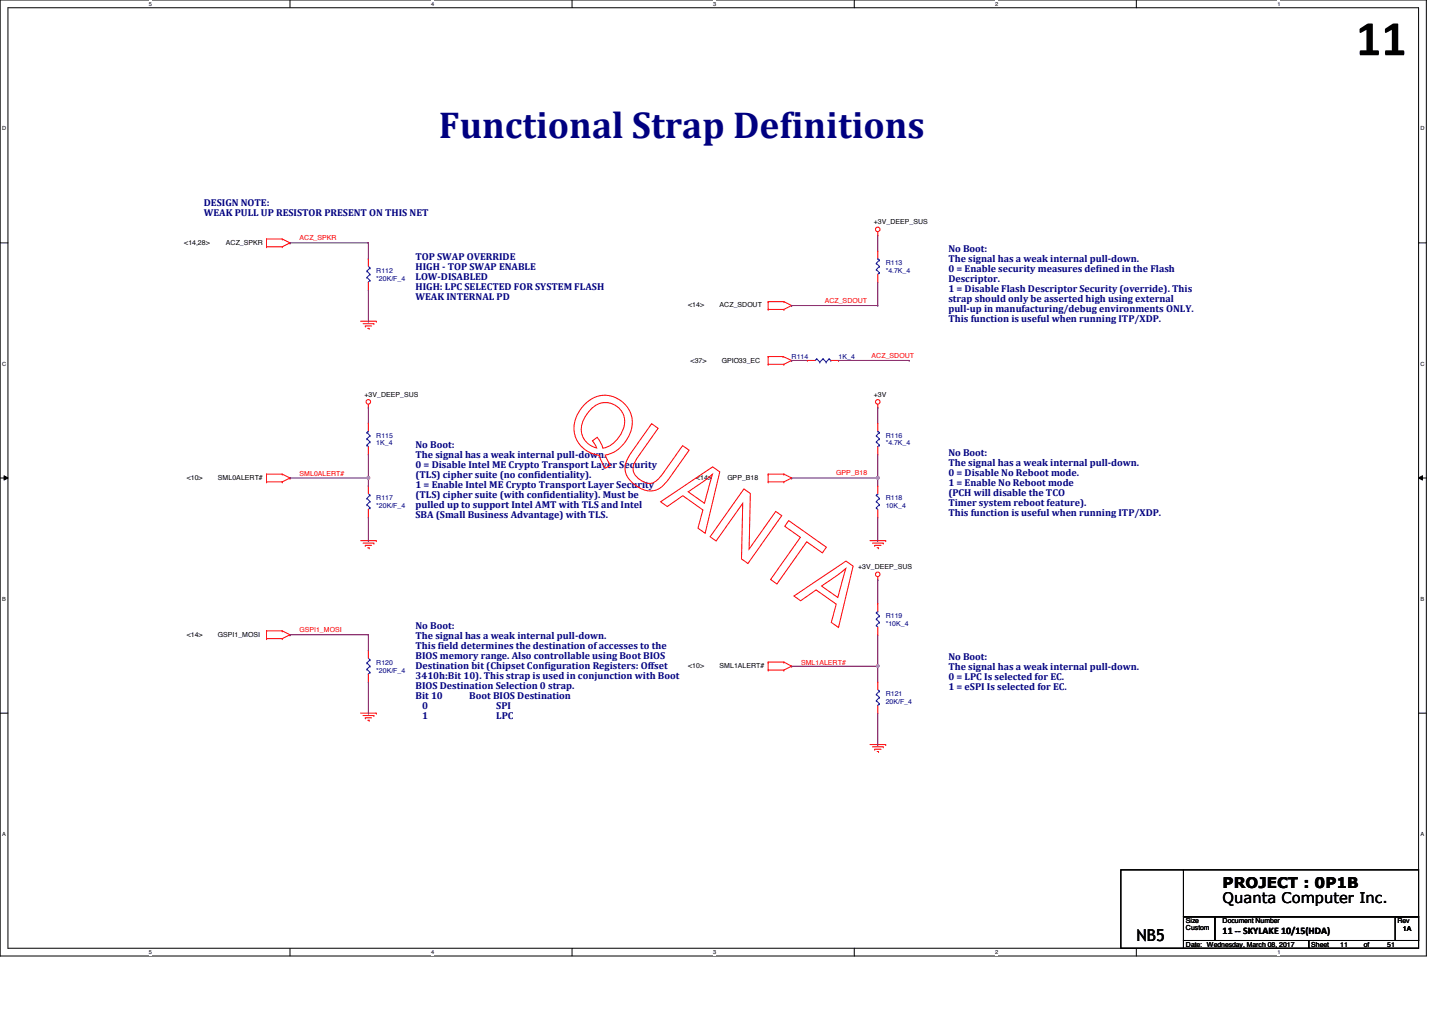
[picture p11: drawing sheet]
<svg xmlns="http://www.w3.org/2000/svg" width="297mm" height="210mm" viewBox="0 0 297 210" stroke-linecap="round" stroke-linejoin="round" font-family="sans-serif">
<defs><g id="words">
<text font-size="10.4" x="281.3" y="11.5">11</text>
<text font-size="7.8" fill="#000080" x="91.1" y="28.5">Functional Strap Definitions</text>
<text font-size="3.4" x="235.8" y="195.2">NB5</text>
<g font-size="3">
<text x="253.6" y="184.3">PROJECT : 0P1B</text>
<text x="253.6" y="187.2">Quanta Computer Inc.</text>
</g>
<g font-size="2.1" fill="#000080">
<text x="42.3" y="42.6">DESIGN NOTE:</text>
<text x="42.3" y="44.7">WEAK PULL UP RESISTOR PRESENT ON THIS NET</text>
<text x="86.2" y="54">TOP SWAP OVERRIDE</text>
<text x="196.7" y="52.4">No Boot:</text>
<text x="86.2" y="56">HIGH - TOP SWAP ENABLE</text>
<text x="86.2" y="58.1">LOW-DISABLED</text>
<text x="196.7" y="54.4">The signal has a weak internal pull-down.</text>
<text x="196.7" y="56.5">0 = Enable security measures defined in the Flash</text>
<text x="196.7" y="58.6">Descriptor.</text>
<text x="86.2" y="60.2">HIGH: LPC SELECTED FOR SYSTEM FLASH</text>
<text x="86.2" y="62.3">WEAK INTERNAL PD</text>
<text x="196.7" y="60.7">1 = Disable Flash Descriptor Security (override). This</text>
<text x="196.7" y="62.7">strap should only be asserted high using external</text>
<text x="196.7" y="64.8">pull-up in manufacturing/debug environments ONLY.</text>
<text x="196.7" y="66.9">This function is useful when running ITP/XDP.</text>
<text x="86.2" y="93">No Boot:</text>
<text x="86.2" y="95.1">The signal has a weak internal pull-down.</text>
<text x="196.7" y="94.6">No Boot:</text>
<text x="86.2" y="97.2">0 = Disable Intel ME Crypto Transport Layer Security</text>
<text x="86.2" y="99.2">(TLS) cipher suite (no confidentiality).</text>
<text x="86.2" y="101.3">1 = Enable Intel ME Crypto Transport Layer Security</text>
<text x="196.7" y="96.7">The signal has a weak internal pull-down.</text>
<text x="196.7" y="98.8">0 = Disable No Reboot mode.</text>
<text x="196.7" y="100.8">1 = Enable No Reboot mode</text>
<text x="86.2" y="103.4">(TLS) cipher suite (with confidentiality). Must be</text>
<text x="86.2" y="105.5">pulled up to support Intel AMT with TLS and Intel</text>
<text x="86.2" y="107.5">SBA (Small Business Advantage) with TLS.</text>
<text x="196.7" y="102.9">(PCH will disable the TCO</text>
<text x="196.7" y="105">Timer system reboot feature).</text>
<text x="196.7" y="107.1">This function is useful when running ITP/XDP.</text>
<text x="86.2" y="130.4">No Boot:</text>
<text x="86.2" y="132.5">The signal has a weak internal pull-down.</text>
<text x="86.2" y="134.5">This field determines the destination of accesses to the</text>
<text x="86.2" y="136.6">BIOS memory range. Also controllable using Boot BIOS</text>
<text x="196.7" y="136.9">No Boot:</text>
<text x="86.2" y="138.7">Destination bit (Chipset Configuration Registers: Offset</text>
<text x="86.2" y="140.8">3410h:Bit 10). This strap is used in conjunction with Boot</text>
<text x="86.2" y="142.8">BIOS Destination Selection 0 strap.</text>
<text x="196.7" y="139">The signal has a weak internal pull-down.</text>
<text x="196.7" y="141.1">0 = LPC Is selected for EC.</text>
<text x="196.7" y="143.1">1 = eSPI Is selected for EC.</text>
<text x="86.2" y="144.9">Bit 10</text>
<text x="87.6" y="147">0</text>
<text x="87.6" y="149.1">1</text>
<text x="97.3" y="144.9">Boot BIOS Destination</text>
<text x="102.9" y="147">SPI</text>
<text x="102.9" y="149.1">LPC</text>
</g>
<text font-size="2.1" x="253.6" y="193.8">11 -- SKYLAKE 10/15(HDA)</text>
<g font-size="1.4">
<text x="181.3" y="46.5">+3V_DEEP_SUS</text>
<text x="38.2" y="50.8">&lt;14,28&gt;</text>
<text x="46.9" y="50.8">ACZ_SPKR</text>
<text x="142.7" y="63.8">&lt;14&gt;</text>
<text x="149.3" y="63.8">ACZ_SDOUT</text>
<text x="143.3" y="75.3">&lt;37&gt;</text>
<text x="149.7" y="75.3">GPIO33_EC</text>
<text x="75.6" y="82.3">+3V_DEEP_SUS</text>
<text x="181.3" y="82.3">+3V</text>
<text x="38.7" y="99.5">&lt;10&gt;</text>
<text x="45.2" y="99.5">SML0ALERT#</text>
<text x="144.4" y="99.5">&lt;14&gt;</text>
<text x="150.9" y="99.5">GPP_B18</text>
<text x="178" y="118.1">+3V_DEEP_SUS</text>
<text x="38.7" y="132">&lt;14&gt;</text>
<text x="45.2" y="132">GSPI1_MOSI</text>
<text x="142.7" y="138.6">&lt;10&gt;</text>
<text x="149.3" y="138.6">SML1ALERT#</text>
<text x="246" y="191.5">Size</text>
<text x="253.6" y="191.5">Document Number</text>
<text x="289.9" y="191.5">Rev</text>
<text x="246" y="196.4">Date: Wednesday, March 08, 2017</text>
<text x="246" y="193">Custom</text>
<text x="272" y="196.4">Sheet</text>
<text x="278" y="196.4">11</text>
<text x="282.9" y="196.4">of</text>
<text x="287.7" y="196.4">51</text>
<text x="291" y="193.2">1A</text>
</g>
<g font-size="1.4" fill="#f00">
<text x="62.1" y="49.8">ACZ_SPKR</text>
<text x="171.1" y="62.8">ACZ_SDOUT</text>
<text x="180.8" y="74.2">ACZ_SDOUT</text>
<text x="62.1" y="98.8">SML0ALERT#</text>
<text x="173.5" y="98.6">GPP_B18</text>
<text x="62.1" y="131.1">GSPI1_MOSI</text>
<text x="166.2" y="137.8">SML1ALERT#</text>
</g>
<g font-size="1.4" fill="#000080">
<text x="78.1" y="56.6">R112</text>
<text x="78.1" y="58.3">*20K/F_4</text>
<text x="183.7" y="55">R113</text>
<text x="183.7" y="56.6">*4.7K_4</text>
<text x="164.2" y="74.5">R114</text>
<text x="173.9" y="74.5">1K_4</text>
<text x="78.1" y="90.8">R115</text>
<text x="78.1" y="92.4">1K_4</text>
<text x="183.7" y="90.8">R116</text>
<text x="183.7" y="92.4">*4.7K_4</text>
<text x="78.1" y="103.8">R117</text>
<text x="78.1" y="105.4">*20K/F_4</text>
<text x="183.7" y="103.8">R118</text>
<text x="183.7" y="105.4">10K_4</text>
<text x="183.7" y="128.1">R119</text>
<text x="183.7" y="129.8">*10K_4</text>
<text x="78.1" y="137.9">R120</text>
<text x="78.1" y="139.5">*20K/F_4</text>
<text x="183.7" y="144.4">R121</text>
<text x="183.7" y="146">20K/F_4</text>
</g>
<g font-size="1.2">
<text x="30.9" y="1.2">5</text>
<text x="89.4" y="1.2">4</text>
<text x="147.9" y="1.2">3</text>
<text x="206.5" y="1.2">2</text>
<text x="265" y="1.2">1</text>
<text x=".5" y="27.1">D</text>
<text x="294.7" y="27.1">D</text>
<text x=".5" y="75.8">C</text>
<text x="294.7" y="75.8">C</text>
<text x=".5" y="124.6">B</text>
<text x="294.7" y="124.6">B</text>
<text x=".5" y="173.4">A</text>
<text x="294.7" y="173.4">A</text>
<text x="30.9" y="197.9">5</text>
<text x="89.4" y="197.9">4</text>
<text x="147.9" y="197.9">3</text>
<text x="206.5" y="197.9">2</text>
<text x="265" y="197.9">1</text>
</g>
</g></defs>
<path d="M0 0h295.9v198.3h-295.9zM1.6 1.6h292.7v195.1h-292.7z" fill="none" stroke="#000" stroke-width=".21"/>
<g fill="#fff">
<path d="M30.9 .2h.6v1.3h-.6z"/>
<path d="M30.9 196.8h.6v1.4h-.6z"/>
</g>
<path d="M60.2 0v1.6M60.2 196.7v1.6" fill="none" stroke="#000" stroke-width=".21"/>
<g fill="#fff">
<path d="M89.4 .2h.6v1.3h-.6z"/>
<path d="M89.4 196.8h.6v1.4h-.6z"/>
</g>
<path d="M118.7 0v1.6M118.7 196.7v1.6" fill="none" stroke="#000" stroke-width=".21"/>
<g fill="#fff">
<path d="M147.9 .2h.6v1.3h-.6z"/>
<path d="M147.9 196.8h.6v1.4h-.6z"/>
</g>
<path d="M177.2 0v1.6M177.2 196.7v1.6" fill="none" stroke="#000" stroke-width=".21"/>
<g fill="#fff">
<path d="M206.5 .2h.5v1.3h-.5z"/>
<path d="M206.5 196.8h.5v1.4h-.5z"/>
</g>
<path d="M235.7 0v1.6M235.7 196.7v1.6" fill="none" stroke="#000" stroke-width=".21"/>
<g fill="#fff">
<path d="M265 .2h.6v1.3h-.6z"/>
<path d="M265 196.8h.6v1.4h-.6z"/>
<path d="M.5 26h.8v1.3h-.8z"/>
<path d="M294.7 26h.8v1.3h-.8z"/>
<path d="M.5 74.8h.8v1.3h-.8z"/>
<path d="M294.7 74.8h.8v1.3h-.8z"/>
</g>
<path d="M0 50.4h1.6M294.3 50.4h1.6" fill="none" stroke="#000" stroke-width=".21"/>
<g fill="#fff">
<path d="M.5 123.5h.7v1.3h-.7z"/>
<path d="M294.7 123.5h.7v1.3h-.7z"/>
</g>
<path d="M0 99.1h1.6M.8 98.7l.8 .4-.8 .5zM294.3 99.1l.8-.4v.9zM294.3 99.1h1.6" fill="none" stroke="#000" stroke-width=".21"/>
<path d="M.8 98.7l.8 .4-.8 .5zM294.3 99.1l.8-.4v.9z" fill="#000"/>
<g fill="#fff">
<path d="M.5 172.3h.7v1.3h-.7z"/>
<path d="M294.7 172.3h.7v1.3h-.7z"/>
</g>
<path d="M0 147.9h1.6M294.3 147.9h1.6M232.5 180.4h13v16.3h-13zM245.5 180.4h48.8v9.8h-48.8zM245.5 190.2h6.5v4.9h-6.5zM245.5 195.1h26v1.6h-26zM252 190.2h42.3v4.9h-42.3zM271.5 195.1h22.8v1.6h-22.8zM289.4 190.2h4.9v4.9h-4.9z" fill="none" stroke="#000" stroke-width=".21"/>
<g fill="none" stroke="#f00" stroke-width=".21">
<path d="M55.3 51.2h.1M55.3 49.6h.1M55.3 49.6h3.2M55.3 51.2h3.2M55.3 49.6v1.6M58.5 49.6h.1M58.5 51.2h.1M58.5 49.6l1.7 .8M60.2 50.4h.1M60.2 50.4l-1.7 .8M76.4 53.6h.1M76.4 53.6v1.6"/>
<path d="M76.4 58.5v1.6M182.1 48.8h.1M182.1 58.5h.1M182.1 52h.1M182.1 48.1v.7M182.1 52v1.6M182.1 56.9v1.6M74.8 66.6h3.3M75.3 67.1h2.3M75.8 67.6h.1M75.8 67.6h1.3M76.3 68.1h.3"/>
<path d="M76.4 60.1h.1M76.6 68.1h.1M77.6 67.1h.1M78.1 66.6h.1M159.3 64.2h.1M159.3 62.6h.1M159.3 74h.1M159.3 75.6h.1M159.3 62.6v1.6M159.3 74v1.6M159.3 62.6h3.3M159.3 64.2h3.3"/>
<path d="M159.3 74h3.1M159.3 75.6h3.3M162.4 74h.1M162.4 74l1.8 .8M162.6 62.6h.1M162.6 64.2h.1M162.6 75.6h.1M162.6 62.6l1.6 .8M164.2 63.4h.1M164.2 74.8h.1M164.2 63.4l-1.6 .8M164.2 74.8l-1.6 .8"/>
<path d="M167.5 74.8h.1M167.5 74.8h1.6M172.3 74.8h1.6M173.9 74.8h.1M55.3 99.9h.1M55.3 98.3h.1M55.3 98.3v1.6M55.3 98.3h3.2M55.3 99.9h3.2M58.5 98.3h.1M58.5 99.9h.1M58.5 98.3l1.7 .8"/>
<path d="M60.2 99.1h.1M60.2 99.1l-1.7 .8M76.4 84.5h.1M76.4 94.3h.1M76.4 87.8h.1M76.4 83.9v.6M76.4 87.8v1.6M76.4 92.6v1.7M159.3 99.9h.1M159.3 98.3h.1M159.3 98.3h3.3M159.3 99.9h3.3"/>
<path d="M159.3 98.3v1.6M162.6 98.3h.1M162.6 99.9h.1M162.6 98.3l1.6 .8M164.2 99.1h.1M164.2 99.1l-1.6 .8M182.1 84.5h.1M182.1 94.3h.1M182.1 87.8h.1M182.1 83.9v.6M182.1 87.8v1.6M182.1 92.6v1.7"/>
<path d="M74.8 112.1h3.3M75.3 112.6h2.3M75.8 113.1h.1M75.8 113.1h1.3M76.3 113.6h.3M76.4 100.8h.1M76.4 107.3h.1M76.4 100.8v1.6M76.4 105.7v1.6M76.6 113.6h.1M77.6 112.6h.1M78.1 112.1h.1"/>
<path d="M180.5 112.1h3.2M181 112.6h2.2M181.4 113.1h.1M181.4 113.1h1.3M181.9 113.6h.3M182.1 107.3h.1M182.1 100.8h.1M182.1 100.8v1.6M182.1 105.7v1.6M182.1 119.6v.7M182.2 113.6h.1M183.2 112.6h.1"/>
<path d="M183.7 112.1h.1M55.3 132.5h.1M55.3 130.9h.1M55.3 130.9v1.6M55.3 130.9h3.2M55.3 132.5h3.2M58.5 130.9h.1M58.5 132.5h.1M58.5 130.9l1.7 .8M60.2 131.7h.1M60.2 131.7l-1.7 .8M76.4 134.9h.1"/>
<path d="M76.4 134.9v1.6M76.4 139.8v1.6M159.3 139h.1M159.3 137.3h.1M159.3 137.3v1.7M159.3 137.3h3.3M159.3 139h3.3M162.6 137.3h.1M162.6 139h.1M162.6 137.3l1.6 .9M164.2 138.2h.1M164.2 138.2l-1.6 .8"/>
<path d="M182.1 120.3h.1M182.1 131.7h.1M182.1 125.1h.1M182.1 125.1v1.7M182.1 130v1.7M74.8 147.9h3.3M75.3 148.4h2.3M75.8 148.9h.1M75.8 148.9h1.3M76.3 149.4h.3M76.4 141.4h.1M76.6 149.4h.1"/>
<path d="M77.6 148.4h.1M78.1 147.9h.1M180.5 154.4h3.2M181 154.9h2.2M181.4 155.4h.1M181.4 155.4h1.3M181.9 155.9h.3M182.1 141.4h.1M182.1 147.9h.1M182.1 141.4v1.6M182.1 146.3v1.6M182.2 155.9h.1"/>
<path d="M183.2 154.9h.1M183.7 154.4h.1"/>
<circle cx="182.1" cy="47.6" r=".47"/>
<circle cx="76.4" cy="83.3" r=".47"/>
<circle cx="182.1" cy="83.3" r=".47"/>
<circle cx="182.1" cy="119.1" r=".47"/>
</g>
<g fill="none" stroke="#00f" stroke-width=".21">
<path d="M76.1 56.2h.1M76.1 57.5h.1M76.1 56.2l.6 .7M76.1 57.5l.6 .7M76.4 58.5h.1M76.4 55.2l.3 .4M76.7 55.6h.1M76.7 56.9h.1M76.7 58.2h.1M76.7 55.6l-.6 .6M76.7 56.9l-.6 .6M76.7 58.2l-.3 .3"/>
<path d="M181.8 55.9h.1M181.8 54.6h.1M181.8 55.9l.6 .7M181.8 54.6l.6 .6M182.1 53.6h.1M182.1 53.6l.3 .3M182.4 56.6h.1M182.4 55.2h.1M182.4 53.9h.1M182.4 56.6l-.3 .3M182.4 55.2l-.6 .7M182.4 53.9l-.6 .7"/>
<path d="M169.4 74.4h.1M169.4 74.4l-.3 .4M169.4 74.4l.6 .7M170 75.1h.1M170.7 74.4h.1M170.7 74.4l-.7 .7M170.7 74.4l.7 .7M171.4 75.1h.1M172 74.4h.1M172 74.4l-.6 .7M172 74.4l.3 .4M172.3 74.8h.1"/>
<path d="M76.1 92.3h.1M76.1 91h.1M76.1 89.7h.1M76.1 92.3l.3 .3M76.1 91l.6 .7M76.1 89.7l.6 .7M76.4 89.4h.1M76.4 89.4l-.3 .3M76.7 91.7h.1M76.7 90.4h.1M76.7 91.7l-.6 .6M76.7 90.4l-.6 .6"/>
<path d="M181.8 91.7h.1M181.8 90.4h.1M181.8 91.7l.6 .6M181.8 90.4l.6 .6M182.1 89.4h.1M182.1 89.4l.3 .3M182.4 92.3h.1M182.4 91h.1M182.4 89.7h.1M182.4 92.3l-.3 .3M182.4 91l-.6 .7M182.4 89.7l-.6 .7"/>
<path d="M76.1 103.4h.1M76.1 104.7h.1M76.1 103.4l.6 .6M76.1 104.7l.6 .6M76.4 105.7h.1M76.4 102.4l.3 .3M76.7 102.7h.1M76.7 104h.1M76.7 105.3h.1M76.7 102.7l-.6 .7M76.7 104l-.6 .7M76.7 105.3l-.3 .4"/>
<path d="M181.8 105.3h.1M181.8 104h.1M181.8 102.7h.1M181.8 105.3l.3 .4M181.8 104l.6 .7M181.8 102.7l.6 .7M182.1 102.4h.1M182.1 102.4l-.3 .3M182.4 104.7h.1M182.4 103.4h.1M182.4 104.7l-.6 .6M182.4 103.4l-.6 .6"/>
<path d="M76.1 137.5h.1M76.1 138.8h.1M76.1 137.5l.6 .7M76.1 138.8l.6 .6M76.4 139.8h.1M76.4 136.5l.3 .4M76.7 136.9h.1M76.7 138.2h.1M76.7 139.4h.1M76.7 136.9l-.6 .6M76.7 138.2l-.6 .6M76.7 139.4l-.3 .4"/>
<path d="M181.8 129.7h.1M181.8 128.4h.1M181.8 127.1h.1M181.8 129.7l.3 .3M181.8 128.4l.6 .7M181.8 127.1l.6 .7M182.1 126.8h.1M182.1 126.8l-.3 .3M182.4 129.1h.1M182.4 127.8h.1M182.4 129.1l-.6 .6M182.4 127.8l-.6 .6"/>
<path d="M181.8 144h.1M181.8 145.3h.1M181.8 144l.6 .7M181.8 145.3l.6 .7M182.1 146.3h.1M182.1 143l.3 .3M182.4 143.3h.1M182.4 144.7h.1M182.4 146h.1M182.4 143.3l-.6 .7M182.4 144.7l-.6 .6M182.4 146l-.3 .3"/>
</g>
<g fill="none" stroke="#800040" stroke-width=".21">
<path d="M60.2 50.4h.1M60.2 50.4h16.2M76.4 50.4h.1M76.4 50.4v3.2M76.4 66.6h.1M76.4 60.1v6.5M60.2 99.1h.1M60.2 99.1h16.2v1.7M164.2 99.1h.1M164.2 99.1h17.9M182.1 99.1h.1M182.1 84.5h.1"/>
<path d="M182.1 84.5v3.3M182.1 94.3v4.8M76.4 100.8h.1"/>
</g>
<circle cx="76.4" cy="99.1" r=".31" fill="#f0f"/>
<circle cx="76.4" cy="99.1" r=".31" fill="none" stroke="#f0f" stroke-width=".21"/>
<path d="M76.4 112.1h.1M76.4 107.3v4.8M60.2 131.7h.1M60.2 131.7h16.2M76.4 131.7h.1M76.4 131.7v3.2M164.2 138.2h.1M164.2 138.2h17.9M76.4 147.9h.1M76.4 141.4v6.5" fill="none" stroke="#800040" stroke-width=".21"/>
<circle cx="182.1" cy="138.1" r=".3" fill="#f0f"/>
<circle cx="182.1" cy="138.1" r=".3" fill="none" stroke="#f0f" stroke-width=".21"/>
<g fill="none" stroke="#800040" stroke-width=".21">
<path d="M182.1 48.8h.1M182.1 48.8v3.2M182.1 58.5v4.9M164.2 63.4h.1M164.2 74.8h.1M164.2 63.4h17.9M164.2 74.8h3.3M182.1 63.4h.1M76.4 84.5h.1M76.4 84.5v3.3M182.1 99.1h.1M182.1 99.1v1.7"/>
<path d="M182.1 138.2h.1M182.1 120.3h.1M182.1 120.3v4.8M182.1 138.2v3.2M182.1 154.4h.1M182.1 147.9v6.5"/>
</g>
<circle cx="182.1" cy="99.1" r=".31" fill="#f0f"/>
<circle cx="182.1" cy="99.1" r=".31" fill="none" stroke="#f0f" stroke-width=".21"/>
<path d="M173.9 74.8h14.7M188.6 74.8h.1M76.4 99.1h.1M76.4 94.3v4.8M182.1 112.1h.1M182.1 107.3v4.8M182.1 138.2h.1M182.1 131.7v6.5" fill="none" stroke="#800040" stroke-width=".21"/>
<circle cx="76.4" cy="99.1" r=".31" fill="#f0f"/>
<circle cx="76.4" cy="99.1" r=".31" fill="none" stroke="#f0f" stroke-width=".21"/>
<circle cx="182.1" cy="138.1" r=".3" fill="#f0f"/>
<circle cx="182.1" cy="138.1" r=".3" fill="none" stroke="#f0f" stroke-width=".21"/>
<circle cx="182.1" cy="99.1" r=".31" fill="#f0f"/>
<circle cx="182.1" cy="99.1" r=".31" fill="none" stroke="#f0f" stroke-width=".21"/>
<path d="M121.2 84a5.7 5.7 0 0 1 8-.5 5.7 5.7 0 0 1 .6 8 6.4 6.4 0 0 1-4.3 2.9l1.1 2.1-1.1 .6-.7-1.2-.5-1.5a5.8 5.8 0 0 1-3.9-9.5zM122.6 84.9a4 4 0 0 1 5.6-.4 4 4 0 0 1 .5 5.6 5.4 5.4 0 0 1-3.7 2.9l-.5-1.4-.6-.9-1 .7 .9 1.5a4 4 0 0 1-2.5-6.4zM135.2 87.9l1.3 .9-4 5.8a3.6 3.6 0 0 0-1 3.5 4.1 4.1 0 0 0 3.7 2.1l1.1-.6 .8-.9 4.5-6.3 1.3 1-4 5.7a4.9 4.9 0 0 1-4.3 2.7 6.1 6.1 0 0 1-4.9-4 5.4 5.4 0 0 1 1.4-4.2zM137 104.1l10.8-7.3 1.5 1.1-3 12.7-1.5-1 1-3.8-4.2-3-3.2 2.3zM142.8 102l3.1-2.1 1.9-1.5-1.7 6zM154.3 101.4l1.3 1-.2 11.5 5.5-7.8 1.3 .9-7.1 9.9-1.3-1 .3-11.5-5.6 7.8-1.2-.9zM163.6 108l7.8 5.5-.8 1.2-3.3-2.3-6.1 8.7-1.4-.9 6.2-8.7-3.2-2.3zM164.7 123.6l10.8-7.2 1.5 1-3.1 12.8-1.5-1.1 1.1-3.8-4.2-2.9-3.2 2.2zM170.4 121.6l3.1-2.2 1.9-1.5-1.6 6z" fill="none" stroke="#f00" stroke-width=".21"/>
<use href="#words"/>
</svg>
